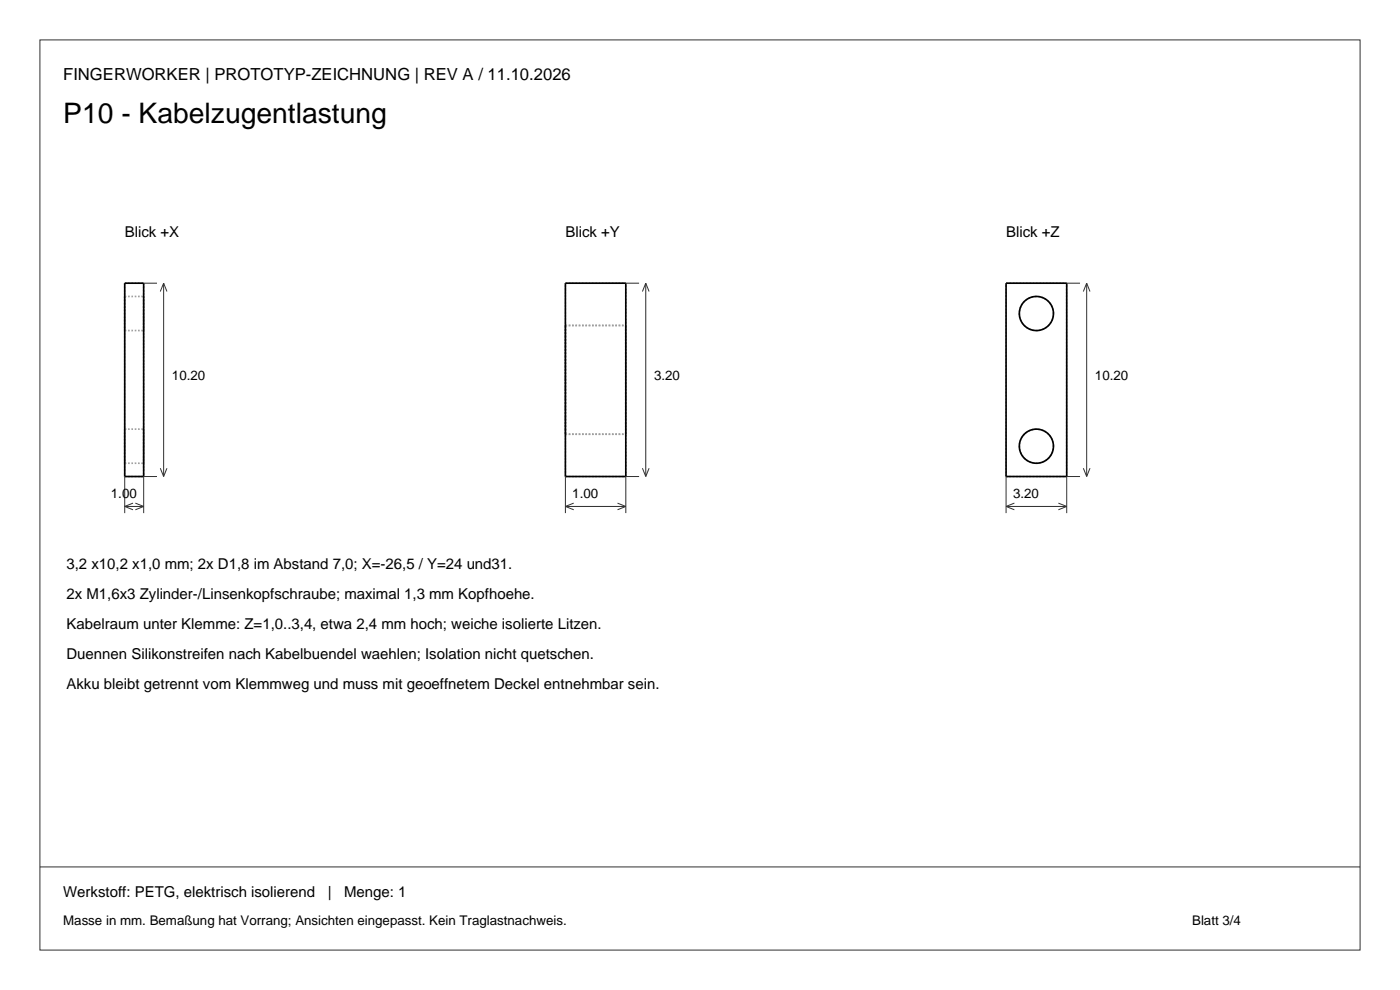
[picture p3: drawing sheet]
<svg xmlns="http://www.w3.org/2000/svg" width="297mm" height="210mm" viewBox="0 0 297 210" stroke-linecap="round" stroke-linejoin="round" font-family="sans-serif">
<defs><g id="words">
<text font-size="6" x="13.4" y="26.1">P10 - Kabelzugentlastung</text>
<text font-size="3.5" x="13.4" y="16.9">FINGERWORKER | PROTOTYP-ZEICHNUNG | REV A / 11.10.2026</text>
<g font-size="3.2">
<text x="26.5" y="50.2">Blick +X</text>
<text x="119.9" y="50.2">Blick +Y</text>
<text x="213.4" y="50.2">Blick +Z</text>
<text x="14.1" y="120.7">3,2 x10,2 x1,0 mm; 2x D1,8 im Abstand 7,0; X=-26,5 / Y=24 und31.</text>
<text x="14.1" y="127.1">2x M1,6x3 Zylinder-/Linsenkopfschraube; maximal 1,3 mm Kopfhoehe.</text>
<text x="14.1" y="133.4">Kabelraum unter Klemme: Z=1,0..3,4, etwa 2,4 mm hoch; weiche isolierte Litzen.</text>
<text x="14.1" y="139.8">Duennen Silikonstreifen nach Kabelbuendel waehlen; Isolation nicht quetschen.</text>
<text x="14.1" y="146.1">Akku bleibt getrennt vom Klemmweg und muss mit geoeffnetem Deckel entnehmbar sein.</text>
<text x="13.4" y="190.2">Werkstoff: PETG, elektrisch isolierend</text>
<text x="69.5" y="190.2">|</text>
<text x="73" y="190.2">Menge: 1</text>
</g>
<g font-size="2.8">
<text x="36.5" y="80.6">10.20</text>
<text x="138.8" y="80.6">3.20</text>
<text x="232.3" y="80.6">10.20</text>
<text x="23.5" y="105.7">1.00</text>
<text x="121.4" y="105.7">1.00</text>
<text x="214.9" y="105.7">3.20</text>
<text x="13.4" y="196.2">Masse in mm. Bemaßung hat Vorrang; Ansichten eingepasst. Kein Traglastnachweis.</text>
<text x="252.9" y="196.2">Blatt 3/4</text>
</g>
</g></defs>
<g fill="none" stroke="#26333b" stroke-width=".21">
<path d="M8.5 8.5h280v193h-280zM30.5 60.1h2.8M34.7 60.1v41M34.7 60.1l.7 1.7M34.7 60.1l-.7 1.7M132.8 60.1h2.8M137 60.1v41M137 60.1l.7 1.7M137 60.1l-.7 1.7M226.3 60.1h2.8M230.5 60.1v41M230.5 60.1l.7 1.7"/>
<path d="M230.5 60.1l-.7 1.7M34 99.3l.7 1.8M35.4 99.3l-.7 1.8M136.3 99.3l.7 1.8M137.7 99.3l-.7 1.8M229.8 99.3l.7 1.8M231.2 99.3l-.7 1.8M26.5 101.1v7.7M26.5 107.4h4M26.5 107.4l1.7 .7M28.2 106.7l-1.7 .7M28.7 106.7l1.8 .7"/>
<path d="M30.5 107.4l-1.8 .7M33.3 101.1h-2.8v7.7M119.9 107.4h12.9M119.9 101.1v7.7M119.9 107.4l1.8 .7M121.7 106.7l-1.8 .7M131 106.7l1.8 .7M132.8 107.4l-1.8 .7M135.6 101.1h-2.8v7.7M213.4 107.4h12.9M213.4 101.1v7.7M213.4 107.4l1.8 .7"/>
<path d="M215.2 106.7l-1.8 .7M224.5 106.7l1.8 .7M226.3 107.4l-1.8 .7M229.1 101.1h-2.8v7.7M8.5 183.9h280"/>
</g>
<g fill="none" stroke="#a0a0a0" stroke-width=".35" stroke-dasharray=".4 .4" stroke-linecap="butt">
<path d="M26.5 60.1h4M26.5 60.1v41M26.5 66.5v3.6M26.5 70.1v-7.2M26.5 62.9v3.6M26.5 70.1h4M26.5 62.9h4M30.5 60.1v41M30.5 66.5v3.6M30.5 70.1v-7.2M30.5 62.9v3.6M119.9 60.1h12.9"/>
<path d="M119.9 69v23.1M119.9 69h12.9M132.8 69v23.1M213.4 60.1h12.9M223.5 66.5a3.6 3.6 0 0 0-5.3-3.2 3.6 3.6 0 0 0-.3 6.2 3.6 3.6 0 0 0 5.6-2.7v-.3M26.5 94.6v3.7M26.5 98.3v-7.3M26.5 91v3.6M26.5 98.3h4M26.5 91h4M30.5 94.6v3.7M30.5 98.3v-7.3"/>
<path d="M30.5 91v3.6M119.9 92.1v-23.1M119.9 92.1h12.9M132.8 92.1v-23.1M223.5 94.6a3.6 3.6 0 0 0-5.3-3.1 3.6 3.6 0 0 0-.3 6.2 3.6 3.6 0 0 0 5.6-2.7v-.4M26.5 101.1h4M119.9 101.1h12.9M119.9 101.1v-41M132.8 101.1v-41M213.4 101.1v-41M213.4 101.1h12.9M226.3 101.1v-41"/>
</g>
<g fill="none" stroke="#000" stroke-width=".35">
<path d="M26.5 60.1h4v41h-4zM119.9 60.1h12.9v41h-12.9zM213.4 60.1h12.9v41h-12.9z"/>
<circle cx="219.9" cy="66.5" r="3.6"/>
<circle cx="219.9" cy="94.6" r="3.6"/>
</g>
<use href="#words"/>
</svg>
